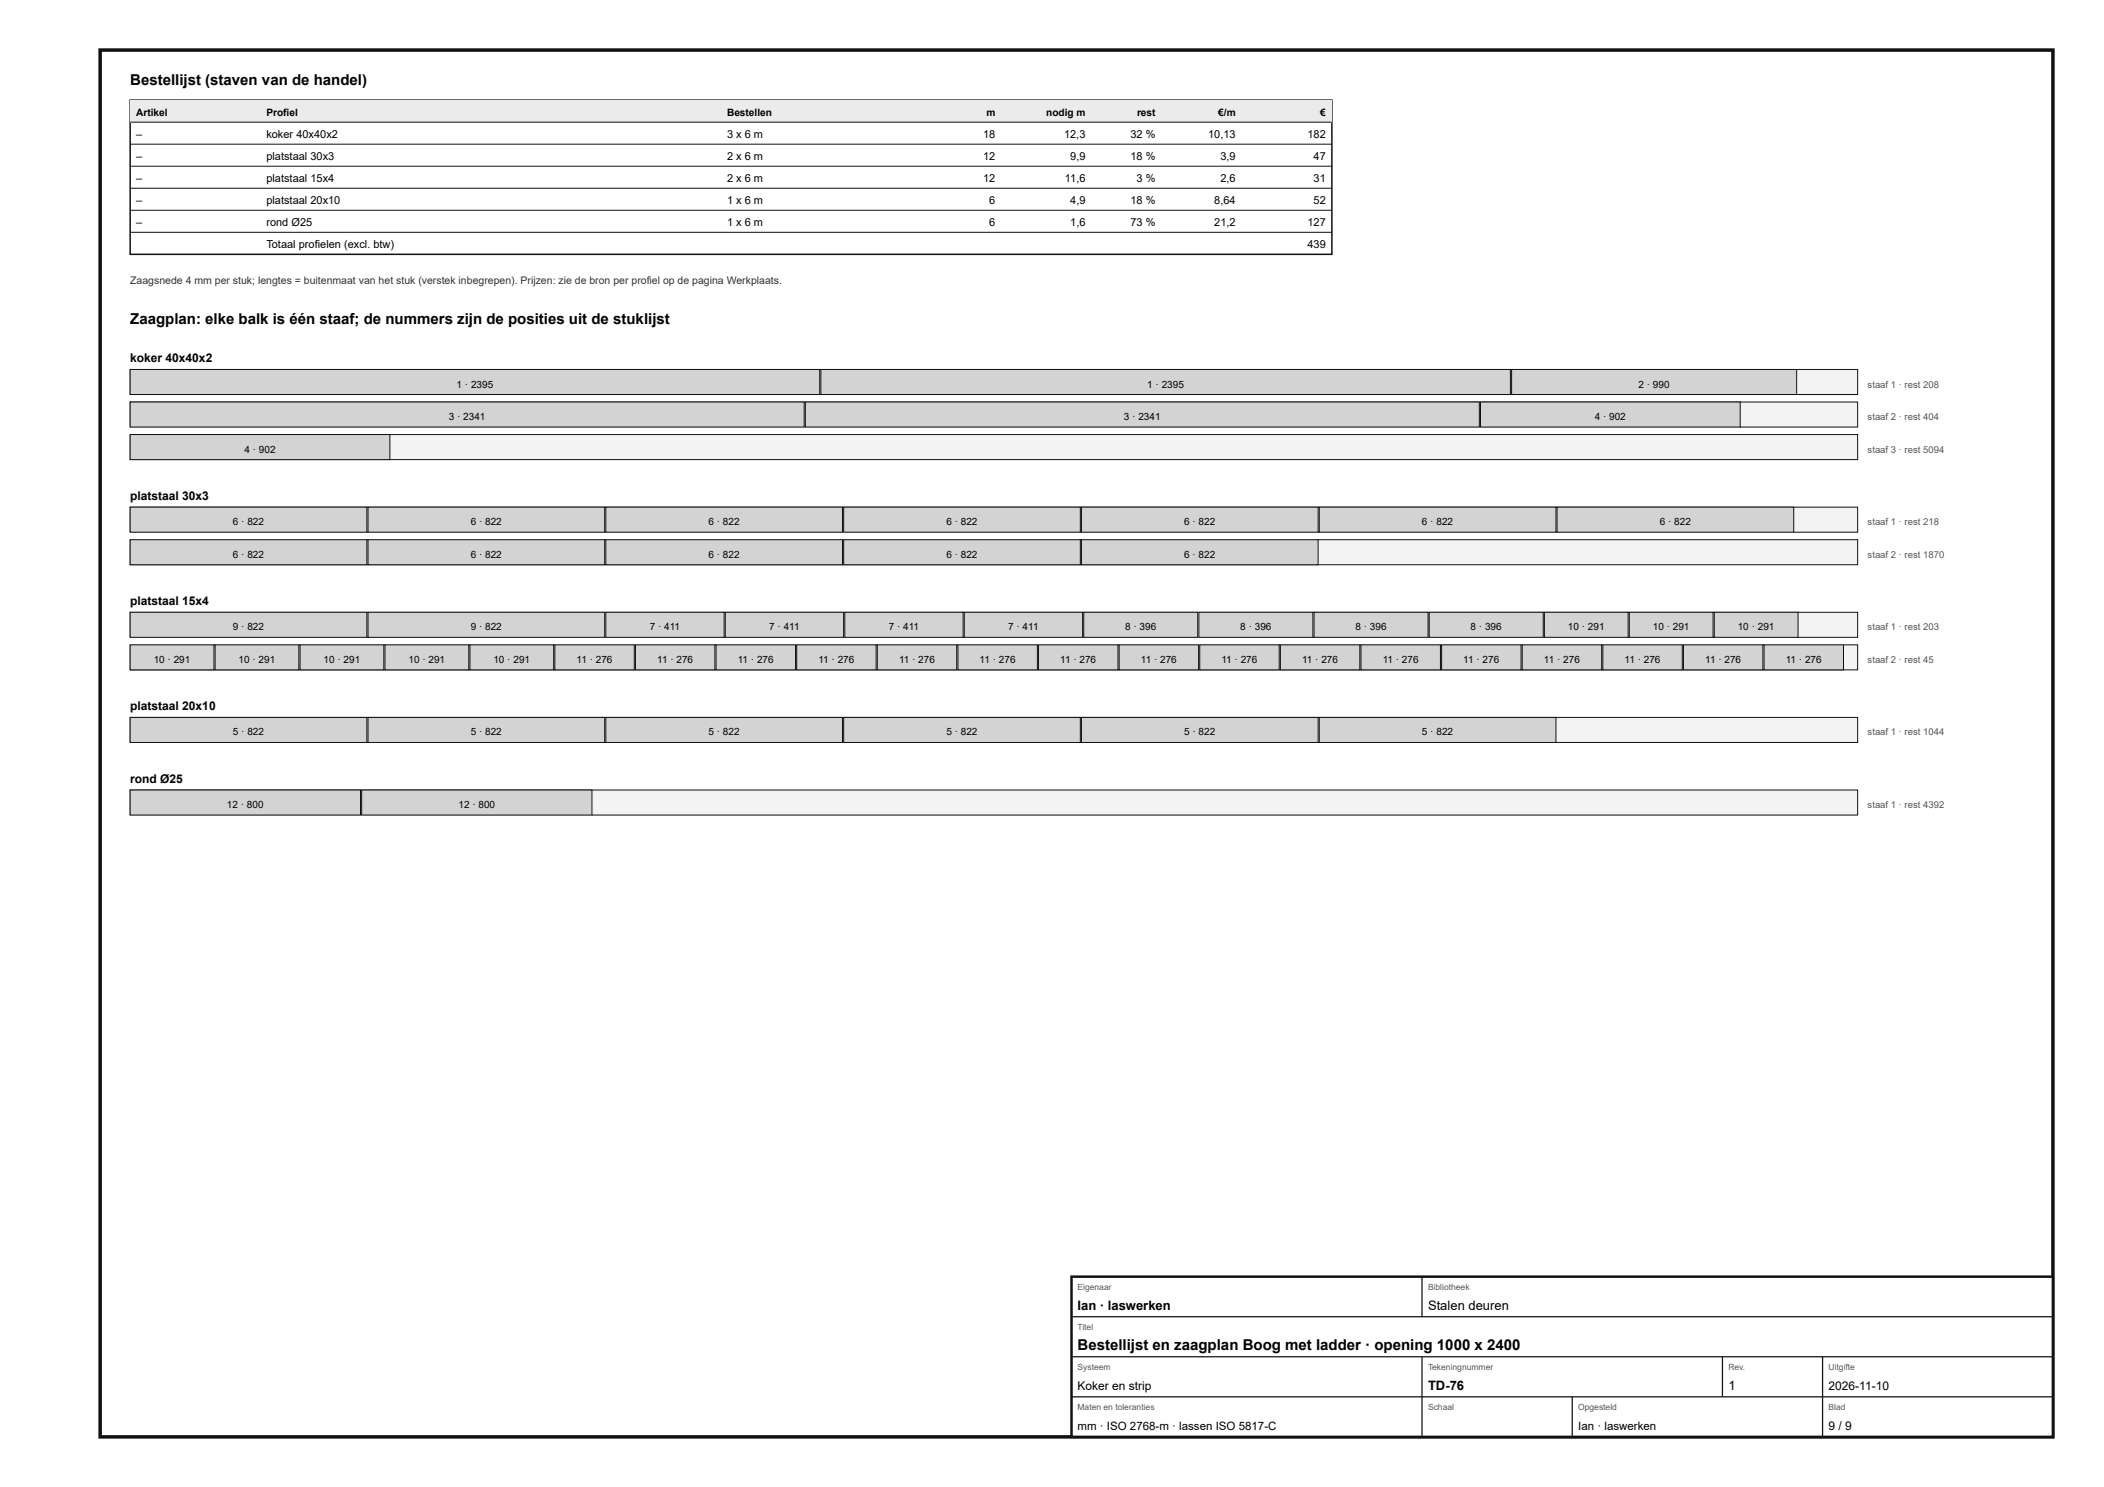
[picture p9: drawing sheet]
<svg xmlns="http://www.w3.org/2000/svg" width="420mm" height="297mm" viewBox="0 0 420 297" stroke-linecap="round" stroke-linejoin="round" font-family="sans-serif">
<defs><g id="words">
<g font-size="3">
<text x="26" y="17">Bestellijst (staven van de handel)</text>
<text x="26" y="64.8">Zaagplan: elke balk is één staaf; de nummers zijn de posities uit de stuklijst</text>
<text x="215.2" y="269.6">Bestellijst en zaagplan Boog met ladder · opening 1000 x 2400</text>
</g>
<g font-size="2.6">
<text x="215.2" y="261.6">Ian · laswerken</text>
<text x="285.2" y="261.6">Stalen deuren</text>
<text x="285.2" y="277.6">TD-76</text>
<text x="345.2" y="277.6">1</text>
</g>
<g font-size="2.4">
<text x="26" y="72.3">koker 40x40x2</text>
<text x="26" y="99.8">platstaal 30x3</text>
<text x="26" y="120.8">platstaal 15x4</text>
<text x="26" y="141.8">platstaal 20x10</text>
<text x="26" y="156.3">rond Ø25</text>
<text x="215.2" y="277.6">Koker en strip</text>
<text x="365.2" y="277.6">2026-11-10</text>
<text x="365.2" y="285.6">9 / 9</text>
</g>
<g font-size="2.3">
<text x="215.2" y="285.6">mm · ISO 2768-m · lassen ISO 5817-C</text>
<text x="315.2" y="285.6">Ian · laswerken</text>
</g>
<g font-size="2.2">
<text x="27.2" y="27.5">–</text>
<text x="53.2" y="27.5">koker 40x40x2</text>
<text x="145.2" y="27.5">3 x 6 m</text>
<text x="196.3" y="27.5">18</text>
<text x="212.5" y="27.5">12,3</text>
<text x="225.8" y="27.5">32 %</text>
<text x="241.3" y="27.5">10,13</text>
<text x="261.1" y="27.5">182</text>
<text x="27.2" y="31.9">–</text>
<text x="53.2" y="31.9">platstaal 30x3</text>
<text x="145.2" y="31.9">2 x 6 m</text>
<text x="196.3" y="31.9">12</text>
<text x="213.7" y="31.9">9,9</text>
<text x="225.8" y="31.9">18 %</text>
<text x="243.7" y="31.9">3,9</text>
<text x="262.3" y="31.9">47</text>
<text x="27.2" y="36.3">–</text>
<text x="27.2" y="40.7">–</text>
<text x="53.2" y="36.3">platstaal 15x4</text>
<text x="53.2" y="40.7">platstaal 20x10</text>
<text x="145.2" y="36.3">2 x 6 m</text>
<text x="145.2" y="40.7">1 x 6 m</text>
<text x="196.3" y="36.3">12</text>
<text x="197.6" y="40.7">6</text>
<text x="212.7" y="36.3">11,6</text>
<text x="213.7" y="40.7">4,9</text>
<text x="225.8" y="40.7">18 %</text>
<text x="227" y="36.3">3 %</text>
<text x="242.5" y="40.7">8,64</text>
<text x="243.7" y="36.3">2,6</text>
<text x="262.3" y="36.3">31</text>
<text x="262.3" y="40.7">52</text>
<text x="27.2" y="45.1">–</text>
<text x="53.2" y="45.1">rond Ø25</text>
<text x="145.2" y="45.1">1 x 6 m</text>
<text x="197.6" y="45.1">6</text>
<text x="213.7" y="45.1">1,6</text>
<text x="225.8" y="45.1">73 %</text>
<text x="242.5" y="45.1">21,2</text>
<text x="261.1" y="45.1">127</text>
<text x="53.2" y="49.5">Totaal profielen (excl. btw)</text>
<text x="261.1" y="49.5">439</text>
</g>
<text font-size="2.1" fill="#333" x="26" y="56.8">Zaagsnede 4 mm per stuk; lengtes = buitenmaat van het stuk (verstek inbegrepen). Prijzen: zie de bron per profiel op de pagina Werkplaats.</text>
<g font-size="2">
<text x="27.2" y="23.1">Artikel</text>
<text x="53.2" y="23.1">Profiel</text>
<text x="145.2" y="23.1">Bestellen</text>
<text x="197" y="23.1">m</text>
<text x="208.9" y="23.1">nodig m</text>
<text x="227.1" y="23.1">rest</text>
<text x="243.3" y="23.1">€/m</text>
<text x="263.7" y="23.1">€</text>
<text x="91.2" y="77.4">1 · 2395</text>
<text x="229.1" y="77.4">1 · 2395</text>
<text x="327.2" y="77.4">2 · 990</text>
<text x="89.6" y="83.9">3 · 2341</text>
<text x="224.5" y="83.9">3 · 2341</text>
<text x="318.5" y="83.9">4 · 902</text>
<text x="48.8" y="90.4">4 · 902</text>
<text x="46.5" y="104.9">6 · 822</text>
<text x="94" y="104.9">6 · 822</text>
<text x="141.5" y="104.9">6 · 822</text>
<text x="189" y="104.9">6 · 822</text>
<text x="236.5" y="104.9">6 · 822</text>
<text x="284" y="104.9">6 · 822</text>
<text x="331.5" y="104.9">6 · 822</text>
<text x="46.5" y="111.4">6 · 822</text>
<text x="94" y="111.4">6 · 822</text>
<text x="141.5" y="111.4">6 · 822</text>
<text x="189" y="111.4">6 · 822</text>
<text x="236.5" y="111.4">6 · 822</text>
<text x="46.5" y="125.9">9 · 822</text>
<text x="94" y="125.9">9 · 822</text>
<text x="129.8" y="125.9">7 · 411</text>
<text x="153.6" y="125.9">7 · 411</text>
<text x="177.5" y="125.9">7 · 411</text>
<text x="201.4" y="125.9">7 · 411</text>
<text x="224.7" y="125.9">8 · 396</text>
<text x="247.7" y="125.9">8 · 396</text>
<text x="270.7" y="125.9">8 · 396</text>
<text x="293.7" y="125.9">8 · 396</text>
<text x="313.1" y="125.9">10 · 291</text>
<text x="330.1" y="125.9">10 · 291</text>
<text x="347.1" y="125.9">10 · 291</text>
<text x="30.7" y="132.4">10 · 291</text>
<text x="47.7" y="132.4">10 · 291</text>
<text x="64.6" y="132.4">10 · 291</text>
<text x="81.6" y="132.4">10 · 291</text>
<text x="98.5" y="132.4">10 · 291</text>
<text x="115.2" y="132.4">11 · 276</text>
<text x="131.3" y="132.4">11 · 276</text>
<text x="147.4" y="132.4">11 · 276</text>
<text x="163.5" y="132.4">11 · 276</text>
<text x="179.6" y="132.4">11 · 276</text>
<text x="195.7" y="132.4">11 · 276</text>
<text x="211.7" y="132.4">11 · 276</text>
<text x="227.9" y="132.4">11 · 276</text>
<text x="243.9" y="132.4">11 · 276</text>
<text x="260.1" y="132.4">11 · 276</text>
<text x="276.2" y="132.4">11 · 276</text>
<text x="292.2" y="132.4">11 · 276</text>
<text x="308.4" y="132.4">11 · 276</text>
<text x="324.4" y="132.4">11 · 276</text>
<text x="340.6" y="132.4">11 · 276</text>
<text x="356.7" y="132.4">11 · 276</text>
<text x="46.5" y="146.9">5 · 822</text>
<text x="94" y="146.9">5 · 822</text>
<text x="141.5" y="146.9">5 · 822</text>
<text x="189" y="146.9">5 · 822</text>
<text x="236.5" y="146.9">5 · 822</text>
<text x="284" y="146.9">5 · 822</text>
<text x="45.3" y="161.4">12 · 800</text>
<text x="91.6" y="161.4">12 · 800</text>
</g>
<g font-size="1.9" fill="#555">
<text x="373" y="77.4">staaf 1 · rest 208</text>
<text x="373" y="83.9">staaf 2 · rest 404</text>
<text x="373" y="90.4">staaf 3 · rest 5094</text>
<text x="373" y="104.9">staaf 1 · rest 218</text>
<text x="373" y="111.4">staaf 2 · rest 1870</text>
<text x="373" y="125.9">staaf 1 · rest 203</text>
<text x="373" y="132.4">staaf 2 · rest 45</text>
<text x="373" y="146.9">staaf 1 · rest 1044</text>
<text x="373" y="161.4">staaf 1 · rest 4392</text>
</g>
<g font-size="1.7" fill="#555">
<text x="215.2" y="257.6">Eigenaar</text>
<text x="285.2" y="257.6">Bibliotheek</text>
<text x="215.2" y="265.6">Titel</text>
<text x="215.2" y="273.6">Systeem</text>
<text x="285.2" y="273.6">Tekeningnummer</text>
<text x="345.2" y="273.6">Rev.</text>
<text x="365.2" y="273.6">Uitgifte</text>
<text x="215.2" y="281.6">Maten en toleranties</text>
<text x="285.2" y="281.6">Schaal</text>
<text x="315.2" y="281.6">Opgesteld</text>
<text x="365.2" y="281.6">Blad</text>
</g>
</g></defs>
<path d="M20 10h390v277h-390z" fill="none" stroke="#111" stroke-width=".7" stroke-linecap="butt"/>
<path d="M26 20h240v30.8h-240z" fill="none" stroke="#111" stroke-width=".3"/>
<path d="M26 20h240v4.4h-240z" fill="#e9ecee"/>
<path d="M26 24.4h240M26 28.8h240M26 33.2h240M26 37.6h240M26 42h240M26 46.4h240" fill="none" stroke="#111" stroke-width=".2"/>
<path d="M26 73.8h345v5h-345z" fill="#f2f3f3"/>
<path d="M26 73.8h345v5h-345z" fill="none" stroke="#111" stroke-width=".2"/>
<path d="M26 73.8h137.7v5h-137.7z" fill="#cfd4d7"/>
<path d="M26 73.8h137.7v5h-137.7z" fill="none" stroke="#111" stroke-width=".2"/>
<path d="M163.9 73.8h137.7v5h-137.7z" fill="#cfd4d7"/>
<path d="M163.9 73.8h137.7v5h-137.7z" fill="none" stroke="#111" stroke-width=".2"/>
<path d="M301.9 73.8h56.9v5h-56.9z" fill="#cfd4d7"/>
<path d="M301.9 73.8h56.9v5h-56.9z" fill="none" stroke="#111" stroke-width=".2"/>
<path d="M26 80.3h345v5h-345z" fill="#f2f3f3"/>
<path d="M26 80.3h345v5h-345z" fill="none" stroke="#111" stroke-width=".2"/>
<path d="M26 80.3h134.6v5h-134.6z" fill="#cfd4d7"/>
<path d="M26 80.3h134.6v5h-134.6z" fill="none" stroke="#111" stroke-width=".2"/>
<path d="M160.8 80.3h134.6v5h-134.6z" fill="#cfd4d7"/>
<path d="M160.8 80.3h134.6v5h-134.6z" fill="none" stroke="#111" stroke-width=".2"/>
<path d="M295.7 80.3h51.8v5h-51.8z" fill="#cfd4d7"/>
<path d="M295.7 80.3h51.8v5h-51.8z" fill="none" stroke="#111" stroke-width=".2"/>
<path d="M26 86.8h345v5h-345z" fill="#f2f3f3"/>
<path d="M26 86.8h345v5h-345z" fill="none" stroke="#111" stroke-width=".2"/>
<path d="M26 86.8h51.9v5h-51.9z" fill="#cfd4d7"/>
<path d="M26 86.8h51.9v5h-51.9z" fill="none" stroke="#111" stroke-width=".2"/>
<path d="M26 101.3h345v5h-345z" fill="#f2f3f3"/>
<path d="M26 101.3h345v5h-345z" fill="none" stroke="#111" stroke-width=".2"/>
<path d="M26 101.3h47.3v5h-47.3z" fill="#cfd4d7"/>
<path d="M26 101.3h47.3v5h-47.3z" fill="none" stroke="#111" stroke-width=".2"/>
<path d="M73.5 101.3h47.3v5h-47.3z" fill="#cfd4d7"/>
<path d="M73.5 101.3h47.3v5h-47.3z" fill="none" stroke="#111" stroke-width=".2"/>
<path d="M121 101.3h47.3v5h-47.3z" fill="#cfd4d7"/>
<path d="M121 101.3h47.3v5h-47.3z" fill="none" stroke="#111" stroke-width=".2"/>
<path d="M168.5 101.3h47.3v5h-47.3z" fill="#cfd4d7"/>
<path d="M168.5 101.3h47.3v5h-47.3z" fill="none" stroke="#111" stroke-width=".2"/>
<path d="M216 101.3h47.2v5h-47.2z" fill="#cfd4d7"/>
<path d="M216 101.3h47.2v5h-47.2z" fill="none" stroke="#111" stroke-width=".2"/>
<path d="M263.5 101.3h47.2v5h-47.2z" fill="#cfd4d7"/>
<path d="M263.5 101.3h47.2v5h-47.2z" fill="none" stroke="#111" stroke-width=".2"/>
<path d="M311 101.3h47.2v5h-47.2z" fill="#cfd4d7"/>
<path d="M311 101.3h47.2v5h-47.2z" fill="none" stroke="#111" stroke-width=".2"/>
<path d="M26 107.8h345v5h-345z" fill="#f2f3f3"/>
<path d="M26 107.8h345v5h-345z" fill="none" stroke="#111" stroke-width=".2"/>
<path d="M26 107.8h47.3v5h-47.3z" fill="#cfd4d7"/>
<path d="M26 107.8h47.3v5h-47.3z" fill="none" stroke="#111" stroke-width=".2"/>
<path d="M73.5 107.8h47.3v5h-47.3z" fill="#cfd4d7"/>
<path d="M73.5 107.8h47.3v5h-47.3z" fill="none" stroke="#111" stroke-width=".2"/>
<path d="M121 107.8h47.3v5h-47.3z" fill="#cfd4d7"/>
<path d="M121 107.8h47.3v5h-47.3z" fill="none" stroke="#111" stroke-width=".2"/>
<path d="M168.5 107.8h47.3v5h-47.3z" fill="#cfd4d7"/>
<path d="M168.5 107.8h47.3v5h-47.3z" fill="none" stroke="#111" stroke-width=".2"/>
<path d="M216 107.8h47.2v5h-47.2z" fill="#cfd4d7"/>
<path d="M216 107.8h47.2v5h-47.2z" fill="none" stroke="#111" stroke-width=".2"/>
<path d="M26 122.3h345v5h-345z" fill="#f2f3f3"/>
<path d="M26 122.3h345v5h-345z" fill="none" stroke="#111" stroke-width=".2"/>
<path d="M26 122.3h47.3v5h-47.3z" fill="#cfd4d7"/>
<path d="M26 122.3h47.3v5h-47.3z" fill="none" stroke="#111" stroke-width=".2"/>
<path d="M73.5 122.3h47.3v5h-47.3z" fill="#cfd4d7"/>
<path d="M73.5 122.3h47.3v5h-47.3z" fill="none" stroke="#111" stroke-width=".2"/>
<path d="M121 122.3h23.6v5h-23.6z" fill="#cfd4d7"/>
<path d="M121 122.3h23.6v5h-23.6z" fill="none" stroke="#111" stroke-width=".2"/>
<path d="M144.8 122.3h23.7v5h-23.7z" fill="#cfd4d7"/>
<path d="M144.8 122.3h23.7v5h-23.7z" fill="none" stroke="#111" stroke-width=".2"/>
<path d="M168.7 122.3h23.6v5h-23.6z" fill="#cfd4d7"/>
<path d="M168.7 122.3h23.6v5h-23.6z" fill="none" stroke="#111" stroke-width=".2"/>
<path d="M192.6 122.3h23.6v5h-23.6z" fill="#cfd4d7"/>
<path d="M192.6 122.3h23.6v5h-23.6z" fill="none" stroke="#111" stroke-width=".2"/>
<path d="M216.4 122.3h22.8v5h-22.8z" fill="#cfd4d7"/>
<path d="M216.4 122.3h22.8v5h-22.8z" fill="none" stroke="#111" stroke-width=".2"/>
<path d="M239.4 122.3h22.8v5h-22.8z" fill="#cfd4d7"/>
<path d="M239.4 122.3h22.8v5h-22.8z" fill="none" stroke="#111" stroke-width=".2"/>
<path d="M262.4 122.3h22.8v5h-22.8z" fill="#cfd4d7"/>
<path d="M262.4 122.3h22.8v5h-22.8z" fill="none" stroke="#111" stroke-width=".2"/>
<path d="M285.4 122.3h22.8v5h-22.8z" fill="#cfd4d7"/>
<path d="M285.4 122.3h22.8v5h-22.8z" fill="none" stroke="#111" stroke-width=".2"/>
<path d="M308.4 122.3h16.8v5h-16.8z" fill="#cfd4d7"/>
<path d="M308.4 122.3h16.8v5h-16.8z" fill="none" stroke="#111" stroke-width=".2"/>
<path d="M325.4 122.3h16.7v5h-16.7z" fill="#cfd4d7"/>
<path d="M325.4 122.3h16.7v5h-16.7z" fill="none" stroke="#111" stroke-width=".2"/>
<path d="M342.4 122.3h16.7v5h-16.7z" fill="#cfd4d7"/>
<path d="M342.4 122.3h16.7v5h-16.7z" fill="none" stroke="#111" stroke-width=".2"/>
<path d="M26 128.8h345v5h-345z" fill="#f2f3f3"/>
<path d="M26 128.8h345v5h-345z" fill="none" stroke="#111" stroke-width=".2"/>
<path d="M26 128.8h16.7v5h-16.7z" fill="#cfd4d7"/>
<path d="M26 128.8h16.7v5h-16.7z" fill="none" stroke="#111" stroke-width=".2"/>
<path d="M43 128.8h16.7v5h-16.7z" fill="#cfd4d7"/>
<path d="M43 128.8h16.7v5h-16.7z" fill="none" stroke="#111" stroke-width=".2"/>
<path d="M59.9 128.8h16.8v5h-16.8z" fill="#cfd4d7"/>
<path d="M59.9 128.8h16.8v5h-16.8z" fill="none" stroke="#111" stroke-width=".2"/>
<path d="M76.9 128.8h16.7v5h-16.7z" fill="#cfd4d7"/>
<path d="M76.9 128.8h16.7v5h-16.7z" fill="none" stroke="#111" stroke-width=".2"/>
<path d="M93.8 128.8h16.8v5h-16.8z" fill="#cfd4d7"/>
<path d="M93.8 128.8h16.8v5h-16.8z" fill="none" stroke="#111" stroke-width=".2"/>
<path d="M110.8 128.8h15.9v5h-15.9z" fill="#cfd4d7"/>
<path d="M110.8 128.8h15.9v5h-15.9z" fill="none" stroke="#111" stroke-width=".2"/>
<path d="M126.9 128.8h15.9v5h-15.9z" fill="#cfd4d7"/>
<path d="M126.9 128.8h15.9v5h-15.9z" fill="none" stroke="#111" stroke-width=".2"/>
<path d="M143 128.8h15.9v5h-15.9z" fill="#cfd4d7"/>
<path d="M143 128.8h15.9v5h-15.9z" fill="none" stroke="#111" stroke-width=".2"/>
<path d="M159.1 128.8h15.9v5h-15.9z" fill="#cfd4d7"/>
<path d="M159.1 128.8h15.9v5h-15.9z" fill="none" stroke="#111" stroke-width=".2"/>
<path d="M175.2 128.8h15.9v5h-15.9z" fill="#cfd4d7"/>
<path d="M175.2 128.8h15.9v5h-15.9z" fill="none" stroke="#111" stroke-width=".2"/>
<path d="M191.3 128.8h15.9v5h-15.9z" fill="#cfd4d7"/>
<path d="M191.3 128.8h15.9v5h-15.9z" fill="none" stroke="#111" stroke-width=".2"/>
<path d="M207.4 128.8h15.9v5h-15.9z" fill="#cfd4d7"/>
<path d="M207.4 128.8h15.9v5h-15.9z" fill="none" stroke="#111" stroke-width=".2"/>
<path d="M223.5 128.8h15.9v5h-15.9z" fill="#cfd4d7"/>
<path d="M223.5 128.8h15.9v5h-15.9z" fill="none" stroke="#111" stroke-width=".2"/>
<path d="M239.6 128.8h15.9v5h-15.9z" fill="#cfd4d7"/>
<path d="M239.6 128.8h15.9v5h-15.9z" fill="none" stroke="#111" stroke-width=".2"/>
<path d="M255.7 128.8h15.9v5h-15.9z" fill="#cfd4d7"/>
<path d="M255.7 128.8h15.9v5h-15.9z" fill="none" stroke="#111" stroke-width=".2"/>
<path d="M271.8 128.8h15.9v5h-15.9z" fill="#cfd4d7"/>
<path d="M271.8 128.8h15.9v5h-15.9z" fill="none" stroke="#111" stroke-width=".2"/>
<path d="M287.9 128.8h15.9v5h-15.9z" fill="#cfd4d7"/>
<path d="M287.9 128.8h15.9v5h-15.9z" fill="none" stroke="#111" stroke-width=".2"/>
<path d="M304 128.8h15.9v5h-15.9z" fill="#cfd4d7"/>
<path d="M304 128.8h15.9v5h-15.9z" fill="none" stroke="#111" stroke-width=".2"/>
<path d="M320.1 128.8h15.9v5h-15.9z" fill="#cfd4d7"/>
<path d="M320.1 128.8h15.9v5h-15.9z" fill="none" stroke="#111" stroke-width=".2"/>
<path d="M336.2 128.8h15.9v5h-15.9z" fill="#cfd4d7"/>
<path d="M336.2 128.8h15.9v5h-15.9z" fill="none" stroke="#111" stroke-width=".2"/>
<path d="M352.3 128.8h15.9v5h-15.9z" fill="#cfd4d7"/>
<path d="M352.3 128.8h15.9v5h-15.9z" fill="none" stroke="#111" stroke-width=".2"/>
<path d="M26 143.3h345v5h-345z" fill="#f2f3f3"/>
<path d="M26 143.3h345v5h-345z" fill="none" stroke="#111" stroke-width=".2"/>
<path d="M26 143.3h47.3v5h-47.3z" fill="#cfd4d7"/>
<path d="M26 143.3h47.3v5h-47.3z" fill="none" stroke="#111" stroke-width=".2"/>
<path d="M73.5 143.3h47.3v5h-47.3z" fill="#cfd4d7"/>
<path d="M73.5 143.3h47.3v5h-47.3z" fill="none" stroke="#111" stroke-width=".2"/>
<path d="M121 143.3h47.3v5h-47.3z" fill="#cfd4d7"/>
<path d="M121 143.3h47.3v5h-47.3z" fill="none" stroke="#111" stroke-width=".2"/>
<path d="M168.5 143.3h47.3v5h-47.3z" fill="#cfd4d7"/>
<path d="M168.5 143.3h47.3v5h-47.3z" fill="none" stroke="#111" stroke-width=".2"/>
<path d="M216 143.3h47.2v5h-47.2z" fill="#cfd4d7"/>
<path d="M216 143.3h47.2v5h-47.2z" fill="none" stroke="#111" stroke-width=".2"/>
<path d="M263.5 143.3h47.2v5h-47.2z" fill="#cfd4d7"/>
<path d="M263.5 143.3h47.2v5h-47.2z" fill="none" stroke="#111" stroke-width=".2"/>
<path d="M26 157.8h345v5h-345z" fill="#f2f3f3"/>
<path d="M26 157.8h345v5h-345z" fill="none" stroke="#111" stroke-width=".2"/>
<path d="M26 157.8h46v5h-46z" fill="#cfd4d7"/>
<path d="M26 157.8h46v5h-46z" fill="none" stroke="#111" stroke-width=".2"/>
<path d="M72.2 157.8h46v5h-46z" fill="#cfd4d7"/>
<path d="M72.2 157.8h46v5h-46z" fill="none" stroke="#111" stroke-width=".2"/>
<path d="M214 255h196v32h-196z" fill="#fff"/>
<path d="M214 255h196v32h-196z" fill="none" stroke="#111" stroke-width=".5"/>
<path d="M284 255v8M214 263h196M214 271h196M214 279h196M284 271v16M314 279v8M344 271v8M364 271v16" fill="none" stroke="#111" stroke-width=".25"/>
<use href="#words"/>
</svg>
